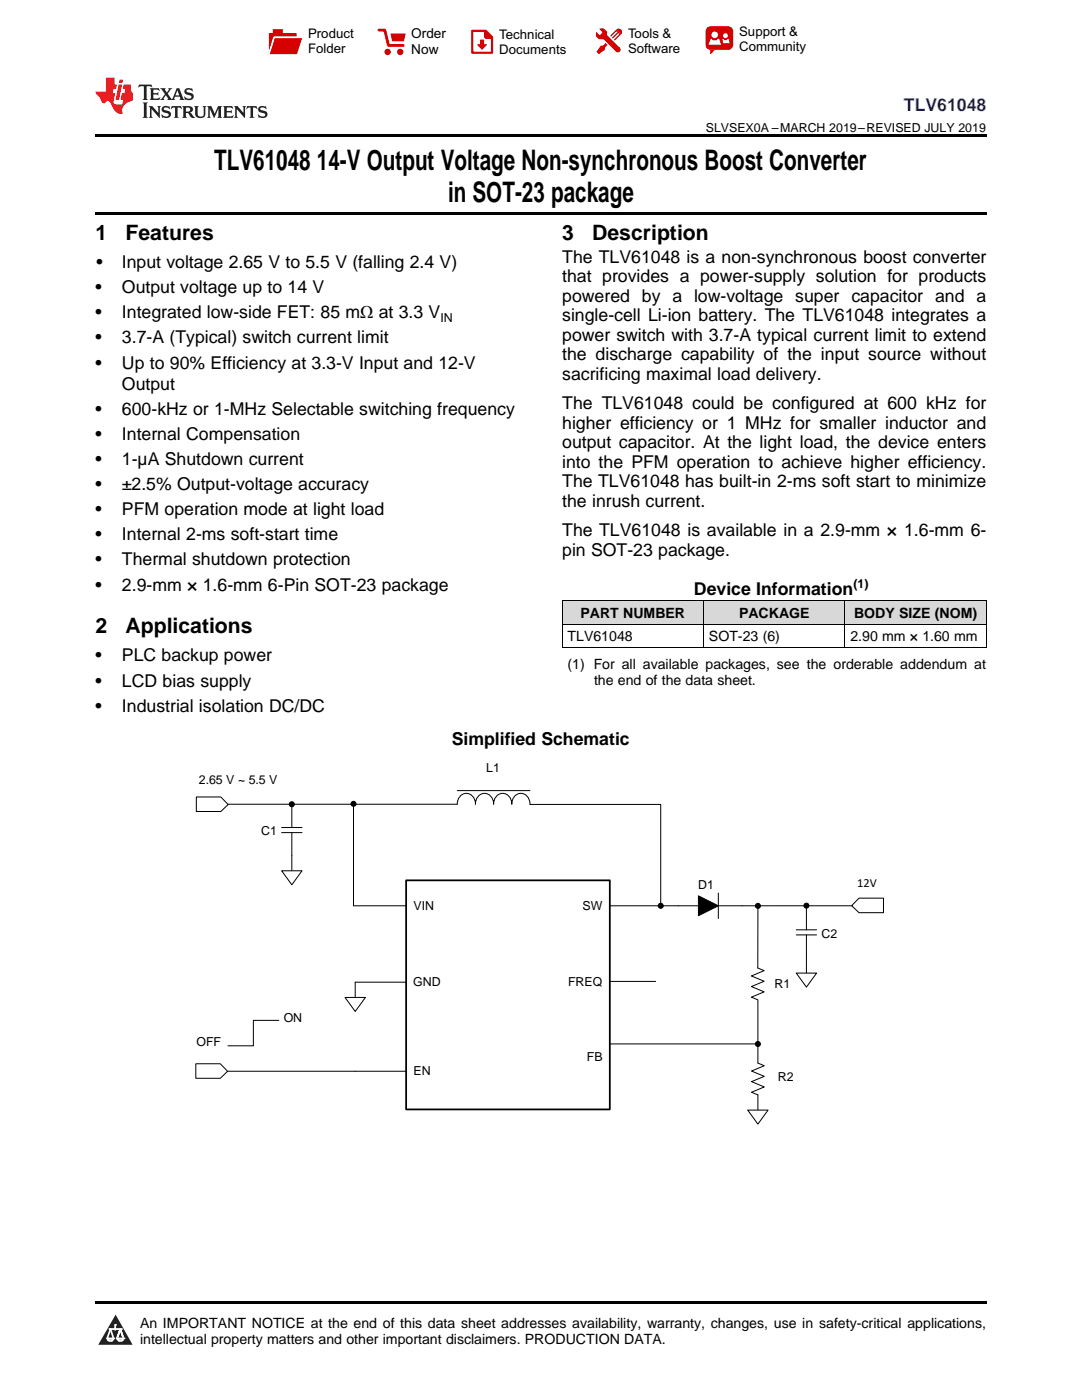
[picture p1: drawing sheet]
<svg xmlns="http://www.w3.org/2000/svg" width="216mm" height="279mm" viewBox="0 0 216 279" stroke-linecap="round" stroke-linejoin="round" font-family="sans-serif">
<defs><g id="words">
<g font-size="5.6">
<text x="42.8" y="33.9">TLV61048</text>
<text x="63.2" y="33.9">14-V Output Voltage Non-synchronous Boost Converter</text>
<text x="89.4" y="40.3">in SOT-23 package</text>
</g>
<g font-size="4.2">
<text x="19" y="47.8">1</text>
<text x="25" y="47.8">Features</text>
<text x="112.2" y="47.8">3</text>
<text x="118.2" y="47.8">Description</text>
<text x="19" y="126.3">2</text>
<text x="25" y="126.3">Applications</text>
</g>
<text font-size="3.5" fill="#00f" x="180.4" y="22.2">TLV61048</text>
<g font-size="3.5">
<text x="19.2" y="53.5">•</text>
<text x="24.3" y="53.5">Input voltage 2.65 V to 5.5 V (falling 2.4 V)</text>
<text x="112.2" y="52.5">The TLV61048 is a non-synchronous boost converter</text>
<text x="19" y="58.5">•</text>
<text x="24.3" y="58.5">Output voltage up to 14 V</text>
<text x="112.2" y="56.3">that provides a power-supply solution for products</text>
<text x="19" y="63.5">•</text>
<text x="24.3" y="63.5">Integrated low-side FET: 85 mΩ at 3.3 V</text>
<text x="112.2" y="60.2">powered by a low-voltage super capacitor and a</text>
<text x="112.2" y="64.1">single-cell Li-ion battery. The TLV61048 integrates a</text>
<text x="19" y="68.5">•</text>
<text x="24.3" y="68.5">3.7-A (Typical) switch current limit</text>
<text x="112.2" y="68">power switch with 3.7-A typical current limit to extend</text>
<text x="112.2" y="71.9">the discharge capability of the input source without</text>
<text x="19" y="73.6">•</text>
<text x="24.3" y="73.6">Up to 90% Efficiency at 3.3-V Input and 12-V</text>
<text x="24.3" y="77.8">Output</text>
<text x="112.2" y="75.7">sacrificing maximal load delivery.</text>
<text x="19" y="82.8">•</text>
<text x="24.3" y="82.8">600-kHz or 1-MHz Selectable switching frequency</text>
<text x="112.2" y="81.7">The TLV61048 could be configured at 600 kHz for</text>
<text x="19" y="87.8">•</text>
<text x="24.3" y="87.8">Internal Compensation</text>
<text x="112.2" y="85.6">higher efficiency or 1 MHz for smaller inductor and</text>
<text x="112.2" y="89.5">output capacitor. At the light load, the device enters</text>
<text x="19" y="92.8">•</text>
<text x="24.3" y="92.8">1-µA Shutdown current</text>
<text x="112.2" y="93.3">into the PFM operation to achieve higher efficiency.</text>
<text x="19" y="97.8">•</text>
<text x="24.3" y="97.8">±2.5% Output-voltage accuracy</text>
<text x="112.2" y="97.2">The TLV61048 has built-in 2-ms soft start to minimize</text>
<text x="112.2" y="101.1">the inrush current.</text>
<text x="19" y="102.8">•</text>
<text x="19" y="107.8">•</text>
<text x="24.3" y="102.8">PFM operation mode at light load</text>
<text x="24.3" y="107.8">Internal 2-ms soft-start time</text>
<text x="112.2" y="107.1">The TLV61048 is available in a 2.9-mm × 1.6-mm 6-</text>
<text x="19" y="112.9">•</text>
<text x="24.3" y="112.9">Thermal shutdown protection</text>
<text x="112.2" y="110.9">pin SOT-23 package.</text>
<text x="19" y="117.9">•</text>
<text x="24.3" y="117.9">2.9-mm × 1.6-mm 6-Pin SOT-23 package</text>
<text x="138.5" y="118.7">Device Information</text>
<text x="19" y="132">•</text>
<text x="19" y="137">•</text>
<text x="24.3" y="132">PLC backup power</text>
<text x="24.3" y="137">LCD bias supply</text>
<text x="19" y="142">•</text>
<text x="24.3" y="142">Industrial isolation DC/DC</text>
<text x="90.1" y="148.7">Simplified Schematic</text>
</g>
<g font-size="2.8">
<text x="115.8" y="123.3">PART NUMBER</text>
<text x="147.5" y="123.3">PACKAGE</text>
<text x="170.4" y="123.3">BODY SIZE (NOM)</text>
<text x="113.2" y="128">TLV61048</text>
<text x="141.5" y="128">SOT-23 (6)</text>
<text x="169.7" y="128">2.90 mm × 1.60 mm</text>
<text x="113.2" y="133.5">(1) For all available packages, see the orderable addendum at</text>
<text x="118.5" y="136.7">the end of the data sheet.</text>
<text x="27.9" y="265">An IMPORTANT NOTICE at the end of this data sheet addresses availability, warranty, changes, use in safety-critical applications,</text>
<text x="27.9" y="268.2">intellectual property matters and other important disclaimers. PRODUCTION DATA.</text>
</g>
<g font-size="2.7">
<text x="82.1" y="7.7">Order</text>
<text x="82.1" y="10.7">Now</text>
</g>
<g font-size="2.6">
<text x="61.5" y="7.6">Product</text>
<text x="61.5" y="10.6">Folder</text>
<text x="99.6" y="7.8">Technical</text>
<text x="99.6" y="10.8">Documents</text>
<text x="125.3" y="7.6">Tools &amp;</text>
<text x="125.3" y="10.6">Software</text>
<text x="147.5" y="7.2">Support &amp;</text>
<text x="147.5" y="10.2">Community</text>
</g>
<g font-size="2.5">
<text x="140.8" y="26.3">SLVSEX0A –MARCH 2019–REVISED JULY 2019</text>
<text x="87.9" y="64.2">IN</text>
<text x="170.3" y="117.3">(1)</text>
<text x="97" y="154.1">L1</text>
<text x="39.7" y="156.5">2.65 V ~ 5.5 V</text>
<text x="52.1" y="166.6">C1</text>
<text x="139.3" y="177.4">D1</text>
<text x="171.1" y="177">12V</text>
<text x="82.5" y="181.5">VIN</text>
<text x="116.2" y="181.5">SW</text>
<text x="163.9" y="187.2">C2</text>
<text x="82.5" y="196.8">GND</text>
<text x="113.4" y="196.8">FREQ</text>
<text x="154.6" y="197.2">R1</text>
<text x="56.6" y="204">ON</text>
<text x="39.2" y="208.8">OFF</text>
<text x="82.5" y="214.5">EN</text>
<text x="117.1" y="211.8">FB</text>
<text x="155.2" y="215.7">R2</text>
</g>
</g></defs>
<g fill="#d8d8d8">
<path d="M112.2 119.9h28.2v4.7h-28.2z"/>
<path d="M140.4 119.9h28.2v4.7h-28.2z"/>
<path d="M168.6 119.9h28.2v4.7h-28.2z"/>
</g>
<path d="M23.1 262.4l3.4 6h-6.9z" fill="#231f20"/>
<path d="M21.4 267.1h1.2l-.3 .5h-.3a.55 .55 0 0 1-.6-.5z" fill-rule="evenodd" fill="#fff"/>
<path d="M21.4 267.1h1.2l-.3 .5h-.3a.55 .55 0 0 1-.6-.5z" fill="none" stroke="#231f20" stroke-width=".34"/>
<path d="M21.4 267.1l1.2 .1-.3 .4h-.5z" fill="none" stroke="#fff" stroke-width=".34"/>
<path d="M23 265.3h.1" fill="none" stroke="#fff" stroke-width=".34"/>
<path d="M23 264.4v.9z" fill="#fff"/>
<path d="M23 264.4v.9z" fill="none" stroke="#fff" stroke-width=".34"/>
<circle cx="23" cy="264.4" r=".17" fill="#fff"/>
<path d="M21.9 265.2h.1" fill="none" stroke="#fff" stroke-width=".34"/>
<path d="M21.9 265.2h2.3z" fill="#fff"/>
<path d="M21.9 265.2h2.3z" fill="none" stroke="#fff" stroke-width=".34"/>
<circle cx="24.2" cy="265.2" r=".17" fill="#fff"/>
<path d="M23.3 267.1h.1" fill="none" stroke="#fff" stroke-width=".34"/>
<path d="M24 265.2l-.7 1.9z" fill="#fff"/>
<path d="M24 265.2l-.7 1.9z" fill="none" stroke="#fff" stroke-width=".34"/>
<path d="M24 265.2l.7 1.9z" fill="#fff"/>
<path d="M24 265.2l.7 1.9z" fill="none" stroke="#fff" stroke-width=".34"/>
<path d="M24.6 267.1h.1" fill="none" stroke="#fff" stroke-width=".34"/>
<circle cx="21.4" cy="267.1" r=".17" fill="#fff"/>
<path d="M22.1 265.2l-.7 1.9z" fill="#fff"/>
<path d="M22.1 265.2l-.7 1.9z" fill="none" stroke="#fff" stroke-width=".34"/>
<path d="M22.1 265.2l.5 1.9z" fill="#fff"/>
<path d="M22.1 265.2l.5 1.9z" fill="none" stroke="#fff" stroke-width=".34"/>
<circle cx="22.6" cy="267.1" r=".17" fill="#fff"/>
<path d="M23.4 267.1h1.3a.65 .65 0 0 1-.7 .5 .65 .65 0 0 1-.6-.5z" fill-rule="evenodd" fill="#fff"/>
<path d="M23.4 267.1h1.3a.65 .65 0 0 1-.7 .5 .65 .65 0 0 1-.6-.5z" fill="none" stroke="#231f20" stroke-width=".34"/>
<path d="M23.4 267.1h1.3l-.4 .5h-.6z" fill="none" stroke="#fff" stroke-width=".34"/>
<path d="M23.3 267.1h.1" fill="none" stroke="#fff" stroke-width=".34"/>
<circle cx="24.7" cy="267.1" r=".17" fill="#fff"/>
<path d="M19 259.7h177.8v.5h-177.8z" fill="#000"/>
<path d="M81 175.7h40.7v45.7h-40.7z" fill="none" stroke="#000" stroke-width=".35"/>
<path d="M91.2 157.8h14.5M91.2 160.5a1.84 1.84 0 0 1 1.9-2.2 1.84 1.84 0 0 1 1.8 2.2 1.84 1.84 0 0 1 1.8-2.2 1.84 1.84 0 0 1 1.8 2.2 1.84 1.84 0 0 1 1.8-2.2 1.84 1.84 0 0 1 1.8 2.2 1.84 1.84 0 0 1 1.8-2.2 1.84 1.84 0 0 1 1.8 2.2M70.5 180.8h10.6M70.9 196h10.2M121.6 180.8h13.8M70.9 213.8h10.2M121.7 208.3h29.7" fill="none" stroke="#000" stroke-width=".2"/>
<path d="M97 152.2h2.8v2.7h-2.8z" fill-rule="evenodd" fill="#fff"/>
<path d="M45.5 160.5h45.7M105.7 160.5h26.1v20.3M70.9 196v3.1M45.5 213.8h25.4" fill="none" stroke="#000" stroke-width=".2"/>
<path d="M68.8 199.1h4.1l-2 2.8z" fill="#fff"/>
<path d="M56.2 166.2h4.1M56.2 165.2h4.1M58.2 160.6v4.6M58.2 166.2v7.6M68.8 199.1h4.1l-2 2.8z" fill="none" stroke="#000" stroke-width=".2"/>
<path d="M56.2 173.8h4.1l-2.1 2.8z" fill="#fff"/>
<path d="M56.2 173.8h4.1l-2.1 2.8z" fill="none" stroke="#000" stroke-width=".2"/>
<path d="M39.2 159.1h4.9l1.4 1.5-1.4 1.4h-4.9z" fill-rule="evenodd" fill="#fff"/>
<path d="M39.2 159.1h4.9l1.4 1.5-1.4 1.4h-4.9z" fill="none" stroke="#000" stroke-width=".2"/>
<path d="M39.1 212.3h4.9l1.4 1.5-1.4 1.4h-4.9z" fill-rule="evenodd" fill="#fff"/>
<path d="M39.1 212.3h4.9l1.4 1.5-1.4 1.4h-4.9z" fill="none" stroke="#000" stroke-width=".2"/>
<path d="M171.4 179.2h4.9v2.9h-4.9l-1.5-1.4z" fill-rule="evenodd" fill="#fff"/>
<g fill="none" stroke="#000" stroke-width=".2">
<path d="M171.4 179.2h4.9v2.9h-4.9l-1.5-1.4zM151.2 212.2l1.3 .5-2.5 1 2.5 1.1-2.5 1.1 2.5 1-2.5 1.1 1.2 .5"/>
<circle cx="58.2" cy="160.5" r=".5"/>
</g>
<circle cx="58.2" cy="160.5" r=".5" fill="#000"/>
<path d="M155.2 213.5h3.2v3h-3.2z" fill-rule="evenodd" fill="#fff"/>
<g fill="none" stroke="#000" stroke-width=".2">
<path d="M151.2 199.6v12.6M151.2 180.8v12.4M151.2 218.5v3"/>
<circle cx="151.2" cy="180.8" r=".5"/>
<circle cx="151.2" cy="208.4" r=".5"/>
</g>
<g fill="#000">
<circle cx="151.2" cy="180.8" r=".5"/>
<circle cx="151.2" cy="208.4" r=".5"/>
</g>
<path d="M149.2 221.5h4.1l-2.1 2.8z" fill="#fff"/>
<g fill="none" stroke="#000" stroke-width=".2">
<path d="M139.4 178.8l3.9 2-3.9 2zM143.3 178.2v5.1M121.6 195.9h9.2M158.9 186.6h4M158.9 185.6h4M160.9 181v4.6M160.9 186.6v7.6M170.1 180.8h-34.7M55.6 203.6h-5v5.1h-5.1M149.2 221.5h4.1l-2.1 2.8z"/>
<circle cx="131.8" cy="180.8" r=".5"/>
</g>
<g fill="#000">
<path d="M139.4 178.8l3.9 2-3.9 2z" fill-rule="evenodd"/>
<circle cx="131.8" cy="180.8" r=".5"/>
</g>
<path d="M158.9 194.2h4l-2 2.8z" fill="#fff"/>
<g fill="none" stroke="#000" stroke-width=".2">
<path d="M151.2 193.2l1.3 .5-2.6 1.1 2.6 1-2.6 1.1 2.6 1-2.6 1.1 1.3 .5M158.9 194.2h4l-2 2.8z"/>
<circle cx="160.9" cy="180.7" r=".5"/>
</g>
<circle cx="160.9" cy="180.7" r=".5" fill="#000"/>
<path d="M154.6 195h3.1v3h-3.1z" fill-rule="evenodd" fill="#fff"/>
<circle cx="70.5" cy="160.4" r=".5" fill="#000"/>
<g fill="none" stroke="#000" stroke-width=".2">
<path d="M112.2 119.9h84.6M112.2 119.9v9.4M140.4 119.9v9.4M168.6 119.9v9.4M196.8 119.9v9.4M112.2 129.2h84.6M112.2 124.5h84.6M70.5 160.5v20.3"/>
<circle cx="70.5" cy="160.4" r=".5"/>
</g>
<path d="M19 26.8h177.8v.6h-177.8zM19 42.3h177.8v.5h-177.8z" fill="#000"/>
<path d="M27.7 16.9l-.1 .6 .6-.3h.5v.2v2.2l-.2 .4h1l-.2-.4v-2.2v-.2h.5l.6 .3-.2-.6zM29.9 17.6l.2 .4v1.6l-.2 .4h1.9l.1-.6a1.09 1.09 0 0 1-1.3 .1v-.6h.6l.4 .2v-.7l-.2 .2h-.8v-.6l.2-.1a1.01 1.01 0 0 1 1 .3l-.1-.6zM32 17.6l.9 1.2-1 1.2h.9l-.2-.3 .5-.7 .5 .7-.3 .3h1.7l-.2-.3 .1-.4h1l.1 .4-.2 .3h1l-.3-.4-.7-2h-.5l-1 2.2-.8-1.1 .9-1.1h-.9l.2 .2-.4 .7-.4-.7 .2-.2zM35.4 18l.4 1h-.8zM37 17.7a.66 .66 0 0 0-.2 .8 .66 .66 0 0 0 .6 .4l.7 .2 .1 .2a.8 .8 0 0 1-.7 .4 .8 .8 0 0 1-.7-.5l.1 .8 .2-.2a.94 .94 0 0 0 1.1 .1 .94 .94 0 0 0 .4-.9 1.48 1.48 0 0 0-1.3-.6v-.4a1.1 1.1 0 0 1 1.2 .2l-.2-.6-.2 .1-.5-.1zM28.5 20.4l.2 .4v2.3l-.2 .4h1l-.2-.4v-2.3l.2-.4zM29.7 21.2l.2 .4v1.5l-.2 .4h.8l-.3-.4 .1-1.3 1.6 1.8v-2l.2-.4h-.7l.2 .2v1.1l-1.2-1.3zM32.5 21.3a.66 .66 0 0 0-.2 .8 .66 .66 0 0 0 .6 .4l.6 .2 .2 .2a.8 .8 0 0 1-.8 .4 .8 .8 0 0 1-.7-.5l.2 .7 .2-.1a.94 .94 0 0 0 1 .1 .94 .94 0 0 0 .5-1 1.47 1.47 0 0 0-1.3-.6l-.1-.3a1.1 1.1 0 0 1 1.3 .2l-.2-.6-.2 .1-.5-.2zM34.3 21.2l-.2 .6a.64 .64 0 0 1 .8-.3v1.6l-.2 .4h1l-.3-.4 .1-1.6a.66 .66 0 0 1 .8 .3l-.2-.6zM36.3 21.2l.3 .4v1.5l-.3 .4h1l-.2-.2v-.7h.5l.1 .1a.8 .8 0 0 0 1.2 .7l-1-1a.62 .62 0 0 0 .6-.5 .62 .62 0 0 0-.6-.7zM37.1 21.5h.1a.48 .48 0 0 1 .6 0 .48 .48 0 0 1 .1 .6l-.2 .1-.6 .1zM38.7 21.2l.2 .2a2.29 2.29 0 0 0 .4 2 1.05 1.05 0 0 0 1.7-.7v-1.3l.2-.2h-.8l.2 .4v1.1a.61 .61 0 0 1-.6 .6 .61 .61 0 0 1-.6-.6v-1.1l.3-.4zM41.3 21.2l.3 .4v1.5l-.3 .4h.8l-.2-.4v-1.4l.8 1.9 .9-1.9v1.4l-.2 .4h.9l-.2-.4v-1.5l.2-.4h-.8l-.7 1.5-.6-1.5zM44.5 21.2l.2 .4v1.5l-.2 .4h1.9l.2-.6a1.1 1.1 0 0 1-1.4 .2v-.7h.6l.4 .2v-.6l-.2 .1-.8 .1v-.6l.2-.1a1.02 1.02 0 0 1 1.1 .2l-.2-.5zM46.7 21.2l.2 .4v1.5l-.2 .4h.8l-.3-.4 .1-1.3 1.6 1.8v-2l.2-.4h-.7l.2 .2v1.1l-1.2-1.3zM49.3 21.2l-.1 .6a.64 .64 0 0 1 .8-.3v1.6l-.3 .4h1l-.2-.4v-1.6a.66 .66 0 0 1 .8 .3l-.1-.6zM51.7 21.3a.66 .66 0 0 0-.2 .7 .66 .66 0 0 0 .7 .5l.6 .2 .1 .2a.8 .8 0 0 1-.7 .4 .8 .8 0 0 1-.7-.5l.1 .7 .2-.1a.94 .94 0 0 0 1.1 .1 .94 .94 0 0 0 .4-1 1.48 1.48 0 0 0-1.2-.6l-.1-.3a1.1 1.1 0 0 1 1.2 .2l-.2-.6-.1 .1-.6-.2z" fill="#231f20"/>
<path d="M21.1 15.5v2.8h-2v.4l.9 .9a.96 .96 0 0 0 1 1 .59 .59 0 0 1 .5-.4 .59 .59 0 0 1 .5 .3l.4 .8a1.61 1.61 0 0 0 2.1 1.3 1.63 1.63 0 0 1 1.1-2.2l.9-.3v-1.5a1.6 1.6 0 0 1-.4-1.7h-1.4l-.2 .9h.5l-.2 .8h-.5l-.2 1v.3h.5l-.2 .9h-.7a.74 .74 0 0 1-1-.6l.3-1.6h-.5l.2-.8h.5l.1-.9h-.4v-1.4zM23.7 16.9l-.7 3h.8l.6-3zM23.8 15.9l-.1 .7h.7l.2-.7z" fill="#ee1d23"/>
<g fill="#d60000">
<path d="M54.4 5.8h2v.8h2.8v4.2h-5.5v-4.2h.7z" fill-rule="evenodd"/>
<path d="M54.7 7.5h5.6l-1 3.3h-5.6z" fill-rule="evenodd"/>
</g>
<path d="M54.6 7.4h5.8l-.1 .1h-5.5l-1.1 3.3z" fill-rule="evenodd" fill="#fff"/>
<path d="M54.6 7.4h5.8l-.1 .1h-5.5l-1.1 3.3z" fill="none" stroke="#fff" stroke-width=".2"/>
<path d="M75.6 6h1.2l.7 3.1h3" fill="none" stroke="#d60000" stroke-width=".56"/>
<g fill="#d60000">
<path d="M77.9 6.7h3.1l-.4 1.5h-2.3z" fill-rule="evenodd"/>
<circle cx="77.3" cy="10.4" r=".64"/>
<circle cx="79.9" cy="10.4" r=".64"/>
</g>
<path d="M94.2 6.2h2.7l1.3 1.2v3.1h-4z" fill="none" stroke="#d60000" stroke-width=".44"/>
<g fill="#d60000">
<path d="M95.8 7.9h.8v1h.6l-1 1.1-1-1v-.1h.6z" fill-rule="evenodd"/>
<path d="M96.6 6.2h.3l1.3 1.2v.4h-1.3l-.3-.4z" fill-rule="evenodd"/>
<path d="M119.6 5.7h.9l.6 .6 .1 .7 2.5 2.5-.8 .8-2.3-2.3-1.1-.2-.6-.6v-.8l.7 .6 .5-.4v-.2l-.4-.5z" fill-rule="evenodd"/>
<path d="M119.9 9.1h.4l.5-.5 .4 .4-.5 .5v.4l-1.2 .9-.5-.5z" fill-rule="evenodd"/>
<path d="M123 5.9a.67 .67 0 0 1 .9 0 .67 .67 0 0 1 0 .9z" fill-rule="evenodd"/>
<path d="M123 5.9l.9 .9-1.2 1.2h-.2l.1-.2 .9-.9 .1-.2h-.3l-.9 1h-.2v-.2l.9-1 .1-.2h-.3l-.9 1h-.2v-.2z" fill-rule="evenodd"/>
<circle cx="123.3" cy="9.9" r=".54"/>
</g>
<path d="M121.1 6.3l-.1 .7" fill="none" stroke="#d60000" stroke-width=".2"/>
<g fill="#d60000">
<path d="M141.1 5.5l.6-.2h3.6a.95 .95 0 0 1 1 .9v2.8a.95 .95 0 0 1-1 .9h-3.6a.95 .95 0 0 1-.9-.9v-2.8z" fill-rule="evenodd"/>
<path d="M141.7 9.9h.9l-.7 .9h-.2z" fill-rule="evenodd"/>
</g>
<g fill="#fff">
<path d="M144.3 8.6h1.3z"/>
<path d="M141.8 7.8h.3l.1 .2h.8l.2-.2h.3l.4 1.1h-2.5z" fill-rule="evenodd"/>
<path d="M144.2 7.8h.2l.2 .2h.4l.2-.2h.2l.2 .8h-1.3z" fill-rule="evenodd"/>
<circle cx="142.6" cy="6.9" r=".65"/>
<circle cx="144.8" cy="7.1" r=".48"/>
</g>
<use href="#words"/>
</svg>
